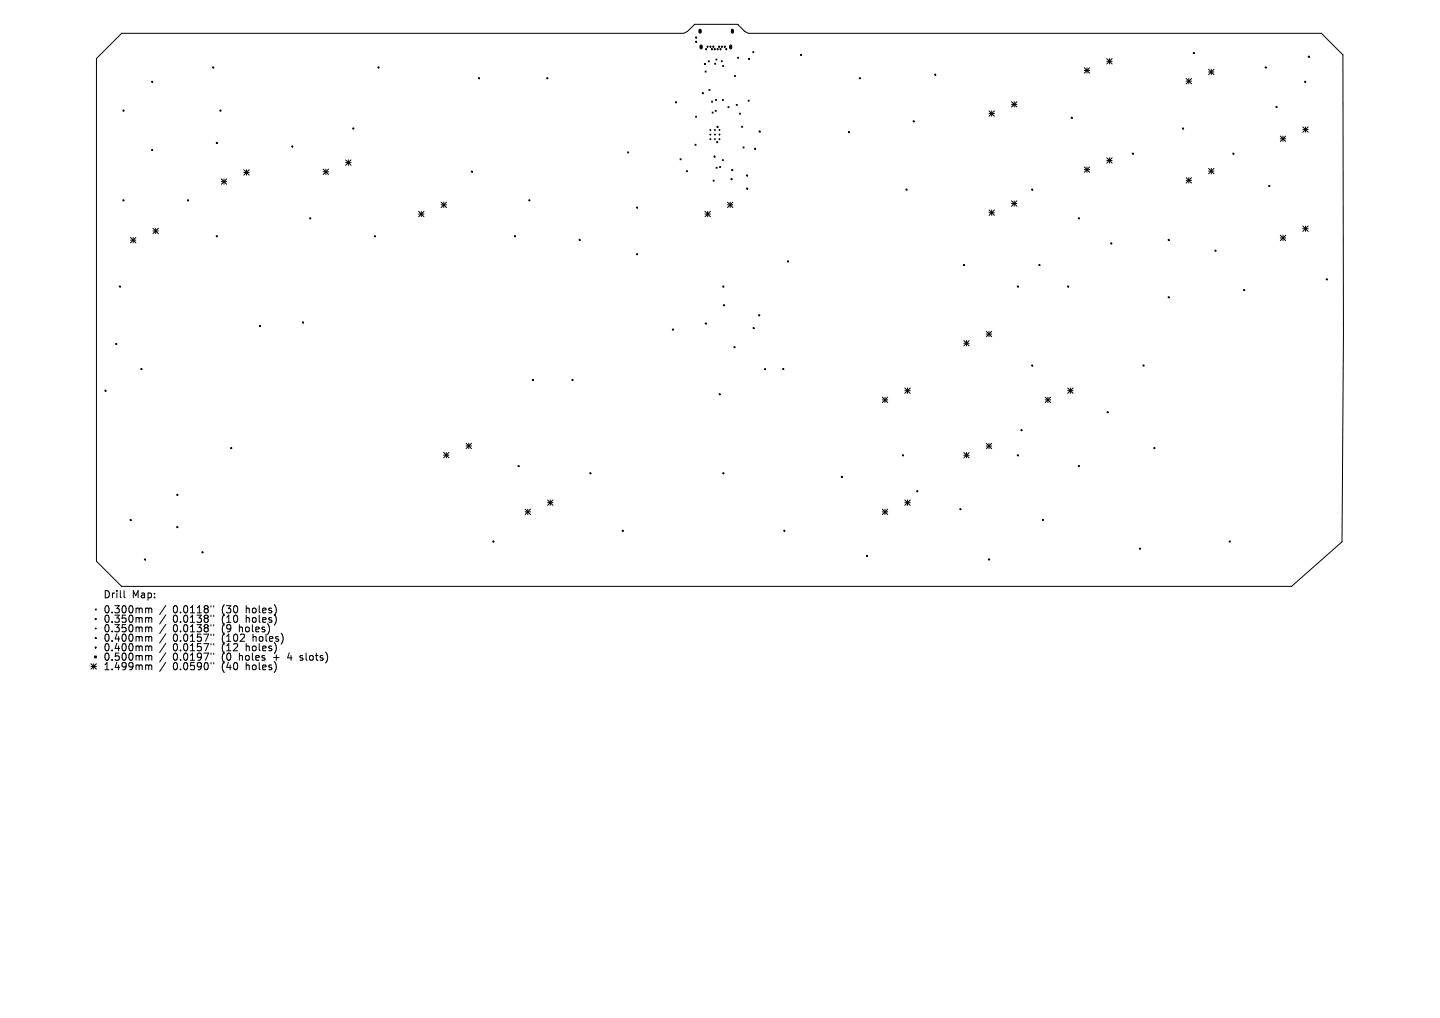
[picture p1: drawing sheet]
<svg xmlns="http://www.w3.org/2000/svg" width="297mm" height="210mm" viewBox="0 0 297 210" stroke-linecap="round" stroke-linejoin="round" font-family="sans-serif">
<defs><g id="words">
<g font-size="2.1">
<text x="21.4" y="123.6">Drill</text>
<text x="27.2" y="123.6">Map:</text>
<text x="21.4" y="126.7">0.300mm</text>
<text x="21.4" y="128.6">0.350mm</text>
<text x="21.4" y="130.6">0.350mm</text>
<text x="35.6" y="126.7">0.0118&quot;</text>
<text x="35.6" y="128.6">0.0138&quot;</text>
<text x="35.6" y="130.6">0.0138&quot;</text>
<text x="45.7" y="126.7">(30</text>
<text x="45.7" y="128.6">(10</text>
<text x="45.7" y="130.6">(9</text>
<text x="49.3" y="130.6">holes)</text>
<text x="50.7" y="126.7">holes)</text>
<text x="50.7" y="128.6">holes)</text>
<text x="21.4" y="132.5">0.400mm</text>
<text x="21.4" y="134.5">0.400mm</text>
<text x="21.4" y="136.5">0.500mm</text>
<text x="35.6" y="132.5">0.0157&quot;</text>
<text x="35.6" y="134.5">0.0157&quot;</text>
<text x="35.6" y="136.5">0.0197&quot;</text>
<text x="45.7" y="132.5">(102</text>
<text x="45.7" y="134.5">(12</text>
<text x="45.7" y="136.5">(0</text>
<text x="49.3" y="136.5">holes</text>
<text x="50.7" y="134.5">holes)</text>
<text x="52.1" y="132.5">holes)</text>
<text x="56.4" y="136.5">+</text>
<text x="59.5" y="136.5">4</text>
<text x="62.1" y="136.5">slots)</text>
<text x="21.4" y="138.4">1.499mm</text>
<text x="35.6" y="138.4">0.0590&quot;</text>
<text x="45.7" y="138.4">(40</text>
<text x="50.7" y="138.4">holes)</text>
</g>
</g></defs>
<g fill="none" stroke="#000" stroke-width=".21">
<path d="M25.1 6.9h115.9l.8-.4 1.5-1.5h8.8a6.4 6.4 0 0 0 2.3 1.9h118.1l4.5 4.4 .1 57.7-.3 42.8-10.4 9.2h-241.3l-5.2-5.2v-103.7zM31.3 16.8h.2v.2h-.2zM43.9 13.8h.2v.2h-.2zM77.9 13.8h.3v.2h-.3zM98.7 16h.2v.2h-.2zM112.8 16h.2v.2h-.2zM143.5 7.6h.2v.2h-.2zM143.5 8.5h.2v.2h-.2zM144.2 6.2l.2-.2 .2 .2M144.2 6.2v.5l.2 .1 .2-.1v-.5M144.2 6.3l.4 .3M144.4 9.5l.2-.2 .2 .2"/>
<path d="M144.4 9.9l.2 .2 .2-.2M144.4 9.5l.4 .4M144.4 9.5v.4M144.6 6.3l-.4 .3M144.8 9.5l-.4 .4M144.8 9.5v.4M144.8 19.1h.3v.2h-.3zM145.3 13.1h.2v.2h-.2zM145.4 14.7l.3 .2M145.6 10l.2 .1-.2 .2-.1-.2zM145.7 14.7l-.3 .2M145.9 9.5l.2 .1-.2 .2-.1-.2z"/>
<path d="M146.1 12.5l.2 .3M146.2 18.5l.2 .2M146.3 12.5l-.2 .3M146.4 18.5l-.2 .2M146.5 9.5l.2 .1-.2 .2-.1-.2zM146.8 10l.2 .1-.2 .2-.1-.2zM147.1 9.5l.2 .1-.2 .2-.1-.2zM147.4 13l.2 .3M147.4 10l.2 .1-.2 .2-.1-.2zM147.6 13l-.2 .3M147.7 12.2l.2 .2M147.9 12.2l-.2 .2"/>
<path d="M148 10l.2 .1-.2 .2-.1-.2zM148.2 9.6l.1-.1 .2 .1-.2 .2zM148.6 10l.2 .1-.2 .2-.1-.2zM148.8 12.5l.2 .3M148.9 9.5l.1 .1-.1 .2-.1-.2zM149 12.5l-.2 .3M149 13.5l.3 .2M149.3 13.5l-.3 .2M149.3 9.6l.2-.1 .1 .1-.1 .2zM149.8 10l.1 .1-.1 .2-.2-.2zM150.5 9.5l.2-.2 .2 .2M150.5 9.9l.2 .2 .2-.2"/>
<path d="M150.5 9.5l.4 .4M150.5 9.5v.4M150.9 6.2l.1-.2 .2 .2M150.9 6.2v.5l.1 .1 .2-.1v-.5M150.9 6.3l.3 .3M150.9 9.5l-.4 .4M150.9 9.5v.4M151.2 6.3l-.3 .3M151.5 15.6l.2 .2M151.7 15.6l-.2 .2M152.1 11.8l.2 .2M152.3 11.8l-.2 .2"/>
<path d="M154.4 12.1h.2v.2h-.2zM155.3 10.6l.2 .3M155.5 10.6l-.2 .3M165.1 11.2h.2v.2h-.2zM177.2 16h.2v.2h-.2zM192.8 15.3h.2v.2h-.2zM223.6 14l1.1 1.1M223.6 14.5h1.1M224.2 14v1.1M224.7 14l-1.1 1.1M228.3 12.1l1.1 1.1M228.3 12.6h1.1"/>
<path d="M228.8 12.1v1.1M229.4 12.1l-1.1 1.1M244.6 16.2l1.1 1.1M244.6 16.7h1.1M245.2 16.2v1.1M245.7 16.2l-1.1 1.1M246.1 10.8h.2v.3h-.2zM249.3 14.3l1.1 1.1M249.3 14.8h1.1M249.8 14.3v1.1M250.4 14.3l-1.1 1.1M260.9 13.8h.3v.2h-.3z"/>
<path d="M269.1 16.8h.2v.2h-.2zM269.8 11.6h.2v.2h-.2zM25.3 22.7h.3v.2h-.3zM31.3 30.8h.2v.3h-.2zM44.6 29.4h.2v.2h-.2zM45.4 22.7h.2v.2h-.2zM45.6 36.9l1.2 1.1M45.6 37.5h1.2M46.2 36.9v1.1M46.8 36.9l-1.2 1.1M50.3 35l1.1 1.1M50.3 35.6h1.1"/>
<path d="M50.8 35v1.1M51.4 35l-1.1 1.1M60.2 30.1h.2v.2h-.2zM66.7 34.9l1.1 1.1M66.7 35.4h1.1M67.2 34.9v1.1M67.8 34.9l-1.1 1.1M71.3 33l1.1 1.1M71.3 33.5h1.1M71.8 33v1.1M72.4 33l-1.1 1.1M72.8 26.4h.2v.2h-.2z"/>
<path d="M97.2 35.3h.2v.2h-.2zM129.4 31.3l.3 .3M129.7 31.3l-.3 .3M139.3 21h.2v.2h-.2zM140.3 32.7l.2 .3M140.5 32.7l-.2 .3M141.6 35.2l.2 .2M141.8 35.2l-.2 .2M143.3 29.8l.3 .2M143.5 24l.2 .2M143.6 29.8l-.3 .2M143.7 24l-.2 .2"/>
<path d="M146.4 26.8h.2M146.4 27.8h.2M146.4 28.7h.2M146.5 26.7v.2M146.5 27.6v.3M146.5 28.6v.2M146.8 20.9l.2 .2M146.9 23.1l.2 .2M147 20.9l-.2 .2M147.1 37.2l.2 .2M147.1 23.1l-.2 .2M147.3 32.2h.2v.2h-.2z"/>
<path d="M147.3 37.2l-.2 .2M147.3 26.8h.3M147.3 27.8h.3M147.3 28.7h.3M147.5 26.7v.2M147.5 27.6v.3M147.5 28.6v.2M147.5 22.7l.2 .3M147.6 20.5l.2 .2M147.7 34.5l.2 .2M147.7 22.7l-.2 .3M147.8 20.5l-.2 .2"/>
<path d="M147.9 34.5l-.2 .2M148.3 26.8h.2M148.3 27.8h.2M148.3 28.7h.2M148.4 26.7v.2M148.4 27.6v.3M148.4 28.6v.2M148.4 34.3l.2 .3M148.6 34.3l-.2 .3M149 32.9l.2 .3M149 20.5l.2 .2M149.2 32.9l-.2 .3"/>
<path d="M149.2 20.5l-.2 .2M150.1 22l.3 .2M150.4 22l-.3 .2M150.8 36.8h.2v.2h-.2zM150.9 35h.2v.2h-.2zM151.8 21.5l.3 .3M152.1 21.5l-.3 .3M152.5 23.3l.2 .3M152.7 23.3l-.2 .3M153 26l.2 .3M153.2 26l-.2 .3M153.2 30.3l.3 .2"/>
<path d="M153.5 30.3l-.3 .2M154 36.1h.2v.2h-.2zM154 38.8h.2v.2h-.2zM154.3 20.7l.2 .2M154.5 20.7l-.2 .2M155.6 30.6h.2v.2h-.2zM156.6 27h.2v.2h-.2zM175 27.1h.2v.3h-.2zM186.9 39h.2v.2h-.2zM188.3 24.9h.2v.2h-.2zM204 22.9l1.1 1.1M204 23.4h1.1"/>
<path d="M204.5 22.9v1.1M205.1 22.9l-1.1 1.1M208.6 21l1.1 1.1M208.6 21.5h1.1M209.2 21v1.1M209.7 21l-1.1 1.1M212.8 39h.2v.2h-.2zM220.9 24.2h.2v.2h-.2zM223.6 34.4l1.1 1.2M223.6 35h1.1M224.2 34.4v1.2M224.7 34.4l-1.1 1.2"/>
<path d="M228.3 32.5l1.1 1.2M228.3 33.1h1.1M228.8 32.5v1.2M229.4 32.5l-1.1 1.2M233.5 31.6h.2v.2h-.2zM243.9 26.4h.2v.2h-.2zM244.6 36.6l1.1 1.2M244.6 37.2h1.1M245.2 36.6v1.2M245.7 36.6l-1.1 1.2M249.3 34.7l1.1 1.2M249.3 35.3h1.1"/>
<path d="M249.8 34.7v1.2M250.4 34.7l-1.1 1.2M254.3 31.6h.2v.2h-.2zM261.7 38.3h.2v.2h-.2zM263.2 22h.2v.2h-.2zM264.1 28.1l1.1 1.1M264.1 28.6h1.1M264.6 28.1v1.1M265.2 28.1l-1.1 1.1M268.7 26.2l1.1 1.1M268.7 26.7h1.1M269.3 26.2v1.1"/>
<path d="M269.8 26.2l-1.1 1.1M24.6 59h.2v.2h-.2zM25.3 41.2h.3v.2h-.3zM26.9 49l1.1 1.1M26.9 49.5h1.1M27.5 49v1.1M28 49l-1.1 1.1M31.6 47.1l1.1 1.1M31.6 47.6h1.1M32.1 47.1v1.1M32.7 47.1l-1.1 1.1M38.7 41.2h.2v.2h-.2z"/>
<path d="M44.6 48.6h.2v.2h-.2zM63.9 44.9h.2v.2h-.2zM77.2 48.6h.2v.2h-.2zM86.3 43.6l1.1 1.1M86.3 44.2h1.1M86.9 43.6v1.1M87.4 43.6l-1.1 1.1M91 41.7l1.1 1.1M91 42.3h1.1M91.5 41.7v1.1M92.1 41.7l-1.1 1.1M106.1 48.6h.2v.2h-.2z"/>
<path d="M109.1 41.2h.2v.2h-.2zM119.4 49.4h.2v.2h-.2zM131.3 42.7h.2v.2h-.2zM131.3 52.3h.2v.2h-.2zM145.4 44.2h1.1M145.4 43.6l1.1 1.1M146 43.6v1.1M146.5 43.6l-1.1 1.1M149.1 59h.2v.2h-.2zM150 42.3h1.2M150 41.7l1.2 1.1M150.6 41.7v1.1"/>
<path d="M151.2 41.7l-1.2 1.1M162.4 53.8h.2v.2h-.2zM198.7 54.6h.2v.2h-.2zM204 43.3l1.1 1.1M204 43.9h1.1M204.5 43.3v1.1M205.1 43.3l-1.1 1.1M208.6 41.4l1.1 1.1M208.6 42h1.1M209.2 41.4v1.1M209.7 41.4l-1.1 1.1M209.8 59h.2v.2h-.2z"/>
<path d="M214.3 54.6h.2v.2h-.2zM220.2 59h.2v.2h-.2zM222.4 44.9h.2v.2h-.2zM229.1 50.1h.2v.2h-.2zM240.9 49.4h.3v.2h-.3zM250.6 51.6h.2v.2h-.2zM256.5 59.7h.2v.3h-.2zM264.1 48.5l1.1 1.1M264.1 49.1h1.1M264.6 48.5v1.1M265.2 48.5l-1.1 1.1M268.7 46.6l1.1 1.1"/>
<path d="M268.7 47.2h1.1M269.3 46.6v1.1M269.8 46.6l-1.1 1.1M273.5 57.5h.2v.2h-.2zM23.9 70.9h.2v.2h-.2zM29.1 76h.2v.2h-.2zM53.5 67.1h.2v.3h-.2zM62.4 66.4h.2v.2h-.2zM109.8 78.3h.2v.2h-.2zM118 78.3h.2v.2h-.2zM145.4 66.6h.3v.2h-.3zM149.2 62.9h.2v.2h-.2z"/>
<path d="M151.4 71.5h.2v.2h-.2zM155.3 67.6h.2v.2h-.2zM156.5 64.9h.2v.2h-.2zM157.7 76.1h.2v.2h-.2zM161.4 76h.3v.2h-.3zM198.8 70.3l1.1 1.1M198.8 70.8h1.1M199.3 70.3v1.1M199.9 70.3l-1.1 1.1M203.4 68.4l1.1 1.1M203.4 68.9h1.1M204 68.4v1.1"/>
<path d="M204.5 68.4l-1.1 1.1M212.8 75.3h.2v.2h-.2zM240.9 61.2h.3v.2h-.3zM21.6 80.5h.3v.2h-.3zM47.6 92.3h.2v.2h-.2zM91.5 93.3l1.1 1.1M91.5 93.9h1.1M92 93.3v1.1M92.6 93.3l-1.1 1.1M96.1 91.4l1.1 1.2M96.1 92h1.1M96.7 91.4v1.2"/>
<path d="M97.2 91.4l-1.1 1.2M106.8 96h.3v.3h-.3zM121.7 97.5h.2v.2h-.2zM148.3 81.2h.2v.2h-.2zM149.1 97.5h.2v.2h-.2zM173.5 98.3h.2v.2h-.2zM182 81.9l1.1 1.1M182 82.5h1.1M182.5 81.9v1.1M183.1 81.9l-1.1 1.1M186.1 93.8h.2v.2h-.2zM186.6 80l1.1 1.1"/>
<path d="M186.6 80.6h1.1M187.2 80v1.1M187.7 80l-1.1 1.1M198.8 93.9h1.1M198.8 93.4l1.1 1.1M199.3 93.4v1.1M199.9 93.4l-1.1 1.1M203.4 92h1.1M203.4 91.5l1.1 1.1M204 91.5v1.1M204.5 91.5l-1.1 1.1M209.8 93.8h.2v.2h-.2z"/>
<path d="M210.6 88.6h.2v.2h-.2zM215.6 82.5h1.1M215.6 81.9l1.1 1.1M216.1 81.9v1.1M216.7 81.9l-1.1 1.1M220.2 80.6h1.1M220.2 80l1.1 1.1M220.8 80v1.1M221.3 80l-1.1 1.1M228.3 84.9h.3v.2h-.3zM26.8 107.2h.2v.2h-.2zM29.8 115.3h.2v.2h-.2z"/>
<path d="M36.5 102h.2v.2h-.2zM36.5 108.6h.2v.2h-.2zM41.6 113.8h.3v.2h-.3zM101.7 111.6h.2v.2h-.2zM108.3 105l1.1 1.1M108.3 105.6h1.1M108.9 105v1.1M109.4 105l-1.1 1.1M112.9 103.1l1.2 1.2M112.9 103.7h1.2M113.5 103.1v1.2M114.1 103.1l-1.2 1.2"/>
<path d="M128.3 109.4h.2v.2h-.2zM161.7 109.4h.2v.2h-.2zM178.7 114.6h.2v.2h-.2zM182 105.6h1.1M182 105l1.1 1.1M182.5 105v1.1M183.1 105l-1.1 1.1M186.6 103.7h1.1M186.6 103.1l1.1 1.2M187.2 103.1v1.2M187.7 103.1l-1.1 1.2M189.1 101.2h.2v.2h-.2z"/>
<path d="M198 104.9h.2v.2h-.2zM18.8 136.9l1.1 1.1M18.8 137.5h1.1M19.3 136.9v1.1M19.5 135.3l.4 .4M19.6 133.6l.1-.2 .2 .2-.2 .1zM19.6 129.7h.3M19.6 131.5h.2v.2h-.2zM19.7 125.6l.2 .3M19.7 129.5v.3M19.9 125.6l-.2 .3M19.9 135.3l-.4 .4"/>
<path d="M19.9 136.9l-1.1 1.1M25.6 121.8v1.3l.2 .2M30.5 125.4l.2 .3M30.5 127.4l.2 .2M30.5 129.4l.2 .2M30.5 131.3l.2 .2M30.5 133.3l.2 .2M30.5 135.2l.2 .2M30.5 137.2l.2 .2M30.7 125.7v.7M30.7 127.6v.8M30.7 129.6v.7"/>
<path d="M30.7 131.5v.8M30.7 133.5v.8M30.7 135.4v.8M30.7 137.4v.8M30.7 125.7l.2-.3 .3 .1 .1 .9M30.7 127.6l.2-.2 .3 .1 .1 .9M30.7 129.6l.2-.2h.3l.1 .9M30.7 131.5l.2-.2 .3 .1 .1 .9M30.7 133.5l.2-.2h.3l.1 1M30.7 135.4l.2-.2 .3 .1 .1 .9M30.7 137.4l.2-.2h.3l.1 1M34.2 124.9l-1.3 1.9"/>
<path d="M34.2 126.8l-1.3 1.9M34.2 128.8l-1.3 1.9M34.2 130.7l-1.3 2M34.2 132.7l-1.3 1.9M34.2 134.7l-1.3 1.9M34.2 136.6l-1.3 1.9M43.5 124.9v.3M43.5 126.9v.3M43.5 128.9v.2M43.5 130.8v.3M43.5 132.8v.3M43.5 134.7v.3"/>
<path d="M43.5 136.7v.3M44.1 124.9v.3M44.1 126.9v.3M44.1 128.9v.2M44.1 130.8v.3M44.1 132.8v.3M44.1 134.7v.3M44.1 136.7v.3M55.6 129.6l-.1 .7M56.9 125.4v1M56.9 127.3v1M56.9 137.1v1"/>
<path d="M57 133.5l-.1 .7M58.3 131.2v1"/>
<circle cx="144.4" cy="6.4" r=".19"/>
<circle cx="144.6" cy="9.7" r=".19"/>
<circle cx="150.7" cy="9.7" r=".19"/>
<circle cx="151" cy="6.4" r=".19"/>
<circle cx="147.9" cy="29.3" r=".13"/>
<circle cx="148" cy="26.2" r=".13"/>
<circle cx="138.8" cy="68" r=".13"/>
<circle cx="235.9" cy="75.4" r=".13"/>
<circle cx="222.5" cy="96.1" r=".13"/>
<circle cx="238.1" cy="92.4" r=".13"/>
<circle cx="204" cy="115.4" r=".13"/>
<circle cx="215.1" cy="107.3" r=".13"/>
<circle cx="235.1" cy="113.2" r=".13"/>
<circle cx="253.6" cy="111.7" r=".13"/>
<circle cx="19.7" cy="135.5" r=".19"/>
<circle cx="19.7" cy="127.7" r=".13"/>
</g>
<use href="#words"/>
</svg>
